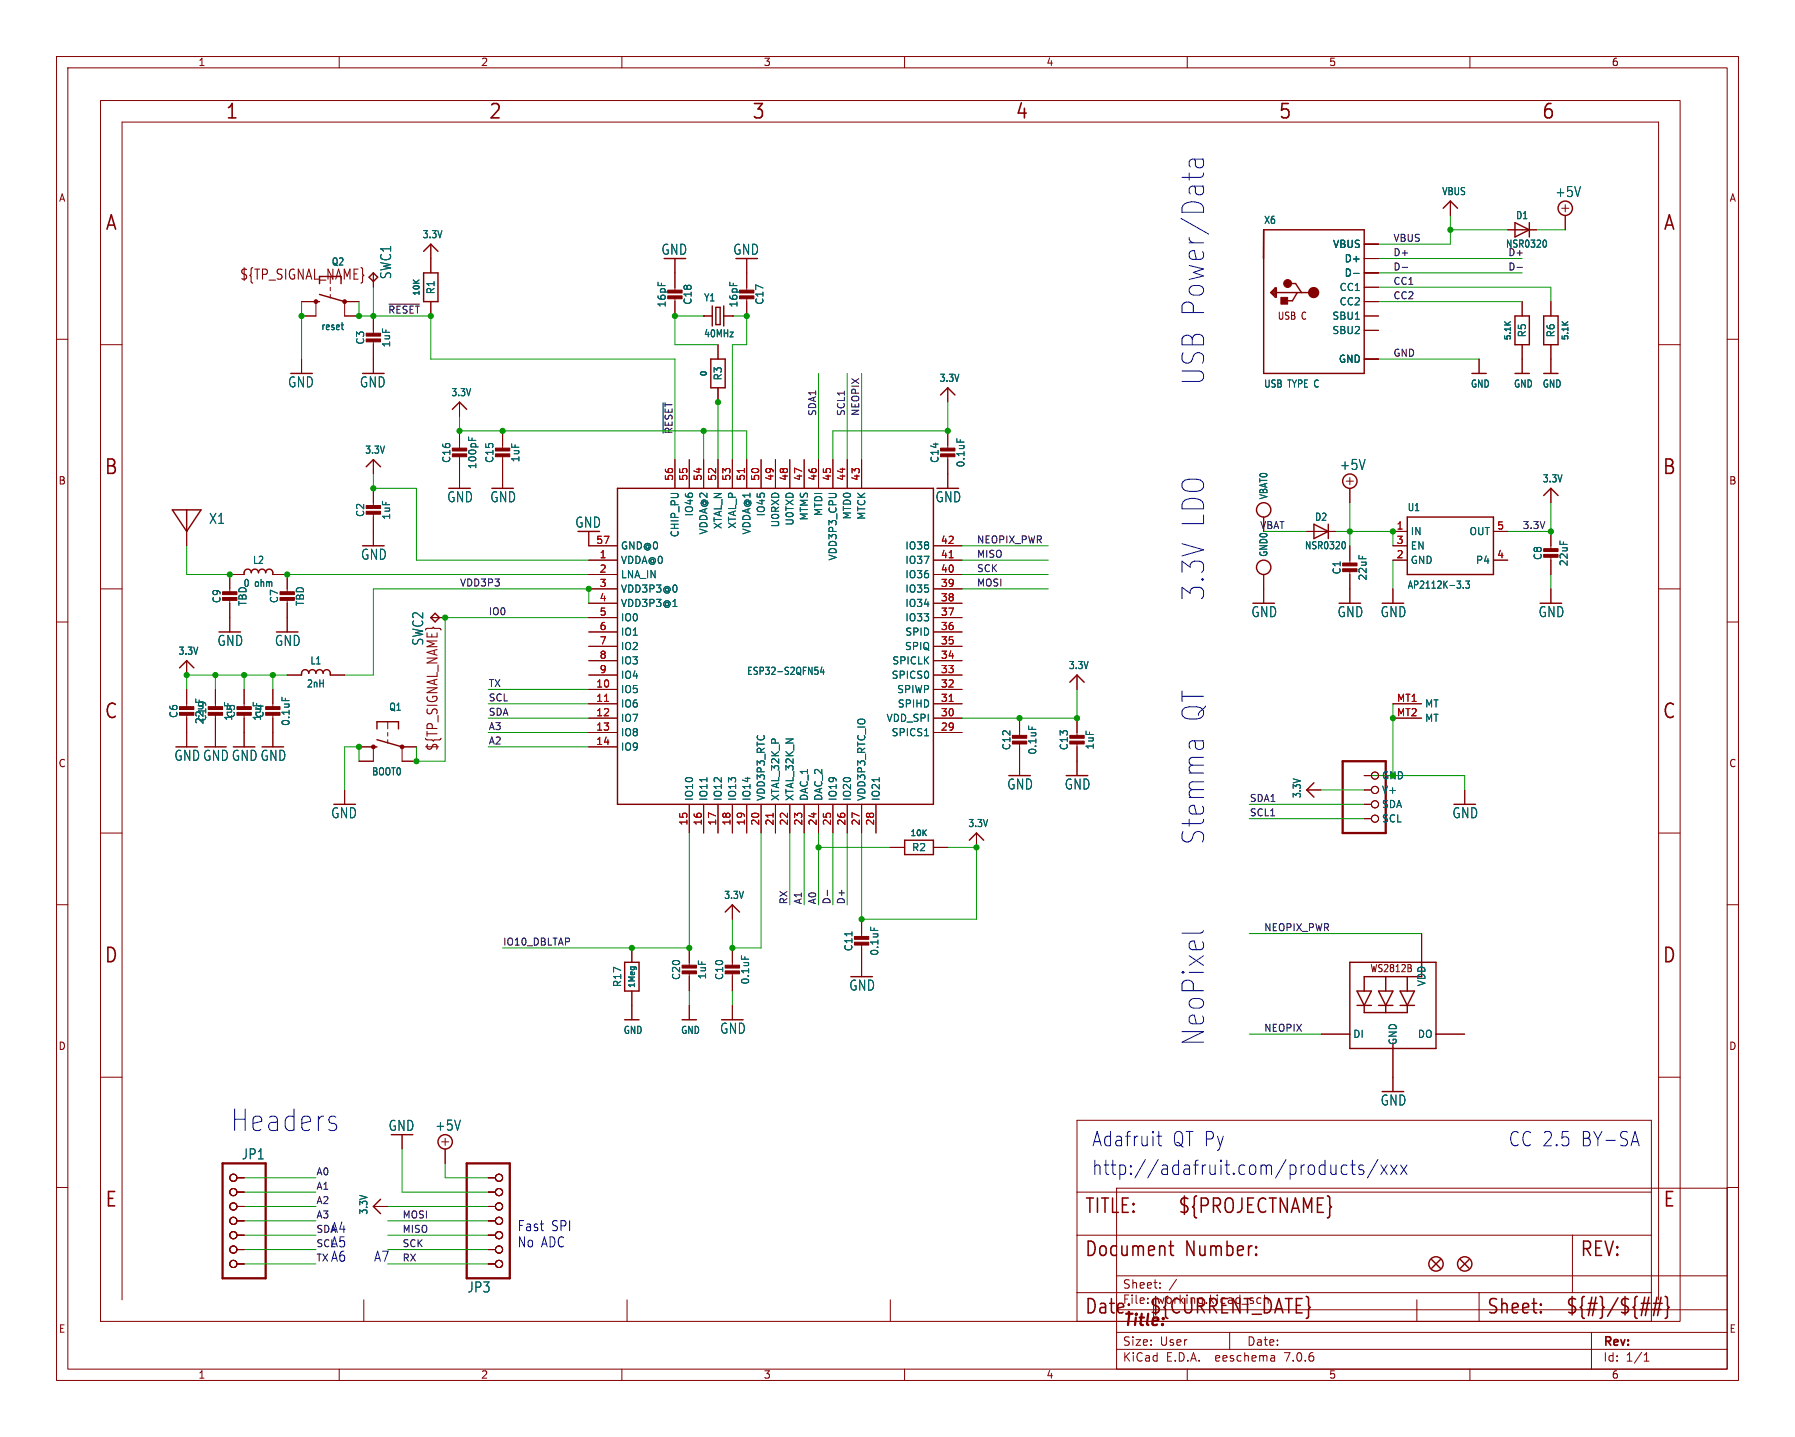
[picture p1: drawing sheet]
<svg xmlns="http://www.w3.org/2000/svg" width="317mm" height="254mm" viewBox="0 0 317 254" stroke-linecap="round" stroke-linejoin="round" font-family="sans-serif">
<defs><g id="words">
<g font-size="5.3" fill="#0000c2">
<text x="213.4" y="68.3" transform="rotate(-90 213.4 68.3)">USB Power/Data</text>
<text x="213.4" y="106.4" transform="rotate(-90 213.4 106.4)">3.3V LDO</text>
<text x="213.4" y="128.1" transform="rotate(-90 213.4 128.1)">QT</text>
<text x="213.4" y="149.6" transform="rotate(-90 213.4 149.6)">Stemma</text>
<text x="213.4" y="185.2" transform="rotate(-90 213.4 185.2)">NeoPixel</text>
<text x="40.6" y="200.4">Headers</text>
</g>
<g font-size="3.5" fill="#840000">
<text x="39.8" y="21.4">1</text>
<text x="86.3" y="21.4">2</text>
<text x="132.9" y="21.4">3</text>
<text x="179.5" y="21.4">4</text>
<text x="226" y="21.4">5</text>
<text x="272.6" y="21.4">6</text>
<text x="18.5" y="41.1">A</text>
<text x="294.1" y="41.1">A</text>
<text x="18.3" y="84.2">B</text>
<text x="293.9" y="84.2">B</text>
<text x="18.3" y="127.4">C</text>
<text x="293.9" y="127.4">C</text>
<text x="18.3" y="170.6">D</text>
<text x="293.9" y="170.6">D</text>
<text x="18.5" y="213.8">E</text>
<text x="191.8" y="214.9">TITLE:</text>
<text x="208.3" y="214.9">${PROJECTNAME}</text>
<text x="294" y="213.8">E</text>
<text x="191.8" y="222.5">Document</text>
<text x="209.6" y="222.5">Number:</text>
<text x="279.4" y="222.5">REV:</text>
<text x="191.8" y="232.7">Date:</text>
<text x="203.2" y="232.7">${CURRENT_DATE}</text>
<text x="262.9" y="232.7">Sheet:</text>
<text x="276.9" y="232.7">${#}/${##}</text>
</g>
<g font-size="3.5" fill="#0000c2">
<text x="193" y="203">Adafruit</text>
<text x="207.3" y="203">QT Py</text>
<text x="266.7" y="203">CC 2.5</text>
<text x="279.5" y="203">BY-SA</text>
<text x="193" y="208">http://adafruit.com/products/xxx</text>
</g>
<text font-size="2.8" fill="#840000" x="198.5" y="235">Title:</text>
<g font-size="2.5" fill="#006464">
<text x="275" y="35.1">+5V</text>
<text x="116.9" y="45.3">GND</text>
<text x="129.6" y="45.3">GND</text>
<text x="69.4" y="49.5" transform="rotate(-90 69.4 49.5)">SWC1</text>
<text x="50.9" y="68.7">GND</text>
<text x="63.6" y="68.7">GND</text>
<text x="236.9" y="83.3">+5V</text>
<text x="79" y="89">GND</text>
<text x="86.6" y="89">GND</text>
<text x="165.4" y="89">GND</text>
<text x="36.9" y="92.9">X1</text>
<text x="101.7" y="93.5">GND</text>
<text x="63.8" y="99.2">GND</text>
<text x="221.2" y="109.4">GND</text>
<text x="236.5" y="109.4">GND</text>
<text x="244.1" y="109.4">GND</text>
<text x="272" y="109.4">GND</text>
<text x="38.4" y="114.4">GND</text>
<text x="48.5" y="114.4">GND</text>
<text x="75.1" y="114.3" transform="rotate(-90 75.1 114.3)">SWC2</text>
<text x="30.7" y="134.8">GNDGNDGNDGND</text>
<text x="178.1" y="139.8">GND</text>
<text x="188.2" y="139.8">GND</text>
<text x="58.5" y="144.9">GND</text>
<text x="256.8" y="144.9">GND</text>
<text x="150.1" y="175.4">GND</text>
<text x="127.3" y="183">GND</text>
<text x="244.1" y="195.7">GND</text>
<text x="68.6" y="200.2">GND</text>
<text x="76.9" y="200.2">+5V</text>
<text x="42.7" y="205.2">JP1</text>
<text x="82.6" y="228.8">JP3</text>
</g>
<g font-size="2.5" fill="#840000">
<text x="42.3" y="49.7">${TP_SIGNAL_NAME}</text>
<text x="77.7" y="132.9" transform="rotate(-90 77.7 132.9)">${TP_SIGNAL_NAME}</text>
</g>
<g font-size="2.5" fill="#0000c2">
<text x="58.4" y="220.7">A5</text>
<text x="58.4" y="218.2">A4</text>
<text x="91.4" y="217.9">Fast</text>
<text x="91.4" y="220.7">No ADC</text>
<text x="97.5" y="217.9">SPI</text>
<text x="58.4" y="223.3">A6</text>
<text x="66" y="223.3">A7</text>
</g>
<g font-size="2.1" fill="#840000">
<text x="198.5" y="230.8">File:</text>
<text x="198.5" y="228.1">Sheet:</text>
<text x="204.6" y="230.8">working.kicad_sch</text>
<text x="198.5" y="238.2">Size:</text>
<text x="205.2" y="238.2">User</text>
<text x="220.5" y="238.2">Date:</text>
<text x="283.5" y="238.4">Rev:</text>
<text x="198.5" y="241">KiCad</text>
<text x="206.2" y="241">E.D.A.</text>
<text x="215.1" y="241">eeschema</text>
<text x="227.5" y="241">7.0.6</text>
<text x="283.5" y="241">Id:</text>
<text x="287.6" y="241">1/1</text>
</g>
<g font-size="1.8" fill="#840000">
<text x="35" y="11.9">1</text>
<text x="85" y="11.9">2</text>
<text x="135" y="11.9">3</text>
<text x="185" y="11.9">4</text>
<text x="235" y="11.9">5</text>
<text x="285" y="11.9">6</text>
<text x="10.3" y="35.9">A</text>
<text x="305.8" y="35.9">A</text>
<text x="225.9" y="56.7">USB C</text>
<text x="10.3" y="85.9">B</text>
<text x="305.8" y="85.9">B</text>
<text x="10.3" y="135.9">C</text>
<text x="305.8" y="135.9">C</text>
<text x="242.3" y="172.1">WS2812B</text>
<text x="10.3" y="185.9">D</text>
<text x="305.8" y="185.9">D</text>
<text x="10.3" y="235.9">E</text>
<text x="305.8" y="235.9">E</text>
<text x="35" y="244">1</text>
<text x="85" y="244">2</text>
<text x="135" y="244">3</text>
<text x="185" y="244">4</text>
<text x="235" y="244">5</text>
<text x="285" y="244">6</text>
</g>
<g font-size="1.8" fill="#006464">
<text x="255" y="34.7">VBUS</text>
<text x="223.5" y="39.8">X6</text>
<text x="268.1" y="39">D1</text>
<text x="58.6" y="47.2">Q2</text>
<text x="74.6" y="42.3">3.3V</text>
<text x="235.7" y="44">VBUS</text>
<text x="237.7" y="46.6">D+</text>
<text x="266.7" y="44">NSR0320</text>
<text x="77.1" y="52.1" transform="rotate(-90 77.1 52.1)">R1</text>
<text x="122.5" y="54" transform="rotate(-90 122.5 54)">C18</text>
<text x="124.4" y="53.5">Y1</text>
<text x="135.2" y="54" transform="rotate(-90 135.2 54)">C17</text>
<text x="236.8" y="51.7">CC1</text>
<text x="237.7" y="49.1">D-</text>
<text x="56.7" y="58.6">reset</text>
<text x="117.9" y="54.5" transform="rotate(-90 117.9 54.5)">16pF</text>
<text x="124.4" y="59.9">40MHz</text>
<text x="130.6" y="54.5" transform="rotate(-90 130.6 54.5)">16pF</text>
<text x="235.6" y="56.7">SBU1</text>
<text x="235.6" y="59.3">SBU2</text>
<text x="236.8" y="54.2">CC2</text>
<text x="270.1" y="59.8" transform="rotate(-90 270.1 59.8)">R5</text>
<text x="275.2" y="59.8" transform="rotate(-90 275.2 59.8)">R6</text>
<text x="64.6" y="61.1" transform="rotate(-90 64.6 61.1)">C3</text>
<text x="69.2" y="61.5" transform="rotate(-90 69.2 61.5)">1uF</text>
<text x="236.7" y="64.4">GND</text>
<text x="79.7" y="70.3">3.3V</text>
<text x="127.9" y="67.4" transform="rotate(-90 127.9 67.4)">R3</text>
<text x="166.1" y="67.7">3.3V</text>
<text x="223.5" y="68.7">USB TYPE C</text>
<text x="260.1" y="68.7">GND</text>
<text x="267.7" y="68.7">GND</text>
<text x="272.8" y="68.7">GND</text>
<text x="64.5" y="80.4">3.3V</text>
<text x="79.9" y="82" transform="rotate(-90 79.9 82)">C16</text>
<text x="84.4" y="83.1" transform="rotate(-90 84.4 83.1)">100pF</text>
<text x="87.5" y="82" transform="rotate(-90 87.5 82)">C15</text>
<text x="92.1" y="81.9" transform="rotate(-90 92.1 81.9)">1uF</text>
<text x="166.2" y="82" transform="rotate(-90 166.2 82)">C14</text>
<text x="170.8" y="82.8" transform="rotate(-90 170.8 82.8)">0.1uF</text>
<text x="224.4" y="88.4" transform="rotate(-90 224.4 88.4)">VBAT0</text>
<text x="272.8" y="85.5">3.3V</text>
<text x="64.6" y="91.5" transform="rotate(-90 64.6 91.5)">C2</text>
<text x="69.2" y="92" transform="rotate(-90 69.2 92)">1uF</text>
<text x="120.2" y="95.1" transform="rotate(-90 120.2 95.1)">CHIP_PU</text>
<text x="122.8" y="91.4" transform="rotate(-90 122.8 91.4)">IO46</text>
<text x="125.3" y="94.6" transform="rotate(-90 125.3 94.6)">VDDA@2</text>
<text x="127.9" y="93.7" transform="rotate(-90 127.9 93.7)">XTAL_N</text>
<text x="130.4" y="93.6" transform="rotate(-90 130.4 93.6)">XTAL_P</text>
<text x="132.9" y="94.6" transform="rotate(-90 132.9 94.6)">VDDA@1</text>
<text x="135.5" y="91.4" transform="rotate(-90 135.5 91.4)">IO45</text>
<text x="138" y="93.4" transform="rotate(-90 138 93.4)">U0RXD</text>
<text x="140.6" y="93.1" transform="rotate(-90 140.6 93.1)">U0TXD</text>
<text x="143.1" y="92.2" transform="rotate(-90 143.1 92.2)">MTMS</text>
<text x="145.6" y="91.4" transform="rotate(-90 145.6 91.4)">MTDI</text>
<text x="150.7" y="92" transform="rotate(-90 150.7 92)">MTD0</text>
<text x="153.3" y="92" transform="rotate(-90 153.3 92)">MTCK</text>
<text x="232.5" y="92.3">D2</text>
<text x="248.9" y="90.6">U1</text>
<text x="249.4" y="94.8">IN</text>
<text x="259.8" y="94.8">OUT</text>
<text x="44.6" y="99.9">L2</text>
<text x="109.7" y="99.9">VDDA@0</text>
<text x="109.7" y="97.4">GND@0</text>
<text x="148.2" y="99.2" transform="rotate(-90 148.2 99.2)">VDD3P3_CPU</text>
<text x="160" y="99.9">IO37</text>
<text x="160" y="97.4">IO38</text>
<text x="224.4" y="98.6" transform="rotate(-90 224.4 98.6)">GND0</text>
<text x="231.2" y="97.3">NSR0320</text>
<text x="237.3" y="101.7" transform="rotate(-90 237.3 101.7)">C1</text>
<text x="249.4" y="99.9">GND</text>
<text x="249.4" y="97.4">EN</text>
<text x="261" y="99.9">P4</text>
<text x="272.9" y="99.2" transform="rotate(-90 272.9 99.2)">C8</text>
<text x="277.5" y="100.2" transform="rotate(-90 277.5 100.2)">22uF</text>
<text x="39.2" y="106.8" transform="rotate(-90 39.2 106.8)">C9</text>
<text x="43" y="104">0</text>
<text x="43.8" y="107.3" transform="rotate(-90 43.8 107.3)">TBD</text>
<text x="45.1" y="104">ohm</text>
<text x="49.4" y="106.8" transform="rotate(-90 49.4 106.8)">C7</text>
<text x="54" y="107.3" transform="rotate(-90 54 107.3)">TBD</text>
<text x="109.7" y="102.5">LNA_IN</text>
<text x="109.7" y="105">VDD3P3@0</text>
<text x="109.7" y="107.5">VDD3P3@1</text>
<text x="160" y="107.5">IO34</text>
<text x="160" y="105">IO35</text>
<text x="160" y="102.5">IO36</text>
<text x="241.9" y="102.8" transform="rotate(-90 241.9 102.8)">22uF</text>
<text x="248.9" y="104.3">AP2112K-3.3</text>
<text x="109.7" y="110.1">IO0</text>
<text x="109.7" y="112.6">IO1</text>
<text x="160" y="112.6">SPID</text>
<text x="160" y="110.1">IO33</text>
<text x="31.5" y="116">3.3V</text>
<text x="54.8" y="117.7">L1</text>
<text x="109.7" y="115.2">IO2</text>
<text x="109.7" y="117.7">IO3</text>
<text x="132.1" y="119.5">ESP32-S2QFN54</text>
<text x="157.7" y="117.7">SPICLK</text>
<text x="160" y="115.2">SPIQ</text>
<text x="188.9" y="118.5">3.3V</text>
<text x="54.2" y="121.8">2nH</text>
<text x="68.7" y="125.9">Q1</text>
<text x="109.7" y="122.8">IO5</text>
<text x="109.7" y="125.3">IO6</text>
<text x="109.7" y="120.2">IO4</text>
<text x="157.6" y="120.2">SPICS0</text>
<text x="158.6" y="122.8">SPIWP</text>
<text x="158.7" y="125.3">SPIHD</text>
<text x="252" y="125.3">MT</text>
<text x="31.6" y="127.1" transform="rotate(-90 31.6 127.1)">C6</text>
<text x="36.2" y="128.2" transform="rotate(-90 36.2 128.2)">22uF</text>
<text x="36.7" y="127.7" transform="rotate(-90 36.7 127.7)">C19</text>
<text x="41.3" y="127.6" transform="rotate(-90 41.3 127.6)">1uF</text>
<text x="41.8" y="127.1" transform="rotate(-90 41.8 127.1)">C5</text>
<text x="46.3" y="127.6" transform="rotate(-90 46.3 127.6)">1uF</text>
<text x="46.8" y="127.1" transform="rotate(-90 46.8 127.1)">C4</text>
<text x="51.4" y="128.5" transform="rotate(-90 51.4 128.5)">0.1uF</text>
<text x="109.7" y="127.9">IO7</text>
<text x="109.7" y="130.4">IO8</text>
<text x="156.7" y="127.9">VDD_SPI</text>
<text x="157.6" y="130.4">SPICS1</text>
<text x="252" y="127.9">MT</text>
<text x="65.7" y="137.3">BOOT0</text>
<text x="109.7" y="132.9">IO9</text>
<text x="178.9" y="132.8" transform="rotate(-90 178.9 132.8)">C12</text>
<text x="183.5" y="133.6" transform="rotate(-90 183.5 133.6)">0.1uF</text>
<text x="189.1" y="132.8" transform="rotate(-90 189.1 132.8)">C13</text>
<text x="193.7" y="132.7" transform="rotate(-90 193.7 132.7)">1uF</text>
<text x="122.8" y="141.7" transform="rotate(-90 122.8 141.7)">IO10</text>
<text x="125.3" y="141.7" transform="rotate(-90 125.3 141.7)">IO11</text>
<text x="127.9" y="141.7" transform="rotate(-90 127.9 141.7)">IO12</text>
<text x="130.4" y="141.7" transform="rotate(-90 130.4 141.7)">IO13</text>
<text x="132.9" y="141.7" transform="rotate(-90 132.9 141.7)">IO14</text>
<text x="135.5" y="141.7" transform="rotate(-90 135.5 141.7)">VDD3P3_RTC</text>
<text x="138" y="141.7" transform="rotate(-90 138 141.7)">XTAL_32K_P</text>
<text x="140.6" y="141.7" transform="rotate(-90 140.6 141.7)">XTAL_32K_N</text>
<text x="143.1" y="141.7" transform="rotate(-90 143.1 141.7)">DAC_1</text>
<text x="145.6" y="141.7" transform="rotate(-90 145.6 141.7)">DAC_2</text>
<text x="148.2" y="141.7" transform="rotate(-90 148.2 141.7)">IO19</text>
<text x="150.7" y="141.7" transform="rotate(-90 150.7 141.7)">IO20</text>
<text x="153.3" y="141.7" transform="rotate(-90 153.3 141.7)">VDD3P3_RTC_IO</text>
<text x="155.8" y="141.7" transform="rotate(-90 155.8 141.7)">IO21</text>
<text x="230.3" y="141.3" transform="rotate(-90 230.3 141.3)">3.3V</text>
<text x="244.3" y="140.6">V+</text>
<text x="244.3" y="143.1">SDA</text>
<text x="171.2" y="146.5">3.3V</text>
<text x="244.3" y="145.6">SCL</text>
<text x="161.2" y="150.7">R2</text>
<text x="128" y="159.2">3.3V</text>
<text x="120.5" y="173.4" transform="rotate(-90 120.5 173.4)">C20</text>
<text x="125.1" y="173.3" transform="rotate(-90 125.1 173.3)">1uF</text>
<text x="128.1" y="173.4" transform="rotate(-90 128.1 173.4)">C10</text>
<text x="151" y="168.3" transform="rotate(-90 151 168.3)">C11</text>
<text x="155.6" y="169.1" transform="rotate(-90 155.6 169.1)">0.1uF</text>
<text x="110.1" y="174.7" transform="rotate(-90 110.1 174.7)">R17</text>
<text x="132.7" y="174.2" transform="rotate(-90 132.7 174.2)">0.1uF</text>
<text x="252.3" y="174.5" transform="rotate(-90 252.3 174.5)">VDD</text>
<text x="110.2" y="183">GND</text>
<text x="120.4" y="183">GND</text>
<text x="239.3" y="183.7">DI</text>
<text x="247.2" y="184.9" transform="rotate(-90 247.2 184.9)">GND</text>
<text x="250.7" y="183.7">DO</text>
<text x="65.2" y="214.9" transform="rotate(-90 65.2 214.9)">3.3V</text>
</g>
<g font-size="1.8" fill="#a90000">
<text x="119.1" y="85.1" transform="rotate(-90 119.1 85.1)">56</text>
<text x="121.7" y="85.1" transform="rotate(-90 121.7 85.1)">55</text>
<text x="124.2" y="85.1" transform="rotate(-90 124.2 85.1)">54</text>
<text x="126.7" y="85.1" transform="rotate(-90 126.7 85.1)">52</text>
<text x="129.3" y="85.1" transform="rotate(-90 129.3 85.1)">53</text>
<text x="131.8" y="85.1" transform="rotate(-90 131.8 85.1)">51</text>
<text x="134.4" y="85.1" transform="rotate(-90 134.4 85.1)">50</text>
<text x="136.9" y="85.1" transform="rotate(-90 136.9 85.1)">49</text>
<text x="139.4" y="85.1" transform="rotate(-90 139.4 85.1)">48</text>
<text x="142" y="85.1" transform="rotate(-90 142 85.1)">47</text>
<text x="144.5" y="85.1" transform="rotate(-90 144.5 85.1)">46</text>
<text x="147.1" y="85.1" transform="rotate(-90 147.1 85.1)">45</text>
<text x="149.6" y="85.1" transform="rotate(-90 149.6 85.1)">44</text>
<text x="152.1" y="85.1" transform="rotate(-90 152.1 85.1)">43</text>
<text x="246.9" y="93.7">1</text>
<text x="264.7" y="93.7">5</text>
<text x="105.4" y="96.3">57</text>
<text x="106" y="98.8">1</text>
<text x="106" y="101.3">2</text>
<text x="166.3" y="101.3">40</text>
<text x="166.3" y="98.8">41</text>
<text x="166.3" y="96.3">42</text>
<text x="246.9" y="98.8">2</text>
<text x="246.9" y="96.3">3</text>
<text x="264.7" y="98.8">4</text>
<text x="106" y="103.9">3</text>
<text x="106" y="106.4">4</text>
<text x="166.3" y="106.4">38</text>
<text x="166.3" y="103.9">39</text>
<text x="106" y="109">5</text>
<text x="106" y="111.5">6</text>
<text x="166.3" y="111.5">36</text>
<text x="166.3" y="109">37</text>
<text x="106" y="114">7</text>
<text x="106" y="116.6">8</text>
<text x="106" y="119.1">9</text>
<text x="166.3" y="119.1">33</text>
<text x="166.3" y="116.6">34</text>
<text x="166.3" y="114">35</text>
<text x="105.4" y="121.7">10</text>
<text x="105.4" y="124.2">11</text>
<text x="166.3" y="124.2">31</text>
<text x="166.3" y="121.7">32</text>
<text x="247" y="124.2">MT1</text>
<text x="105.4" y="126.7">12</text>
<text x="105.4" y="129.3">13</text>
<text x="105.4" y="131.8">14</text>
<text x="166.3" y="129.3">29</text>
<text x="166.3" y="126.7">30</text>
<text x="247" y="126.7">MT2</text>
<text x="121.7" y="146.1" transform="rotate(-90 121.7 146.1)">15</text>
<text x="124.2" y="146.1" transform="rotate(-90 124.2 146.1)">16</text>
<text x="126.7" y="146.1" transform="rotate(-90 126.7 146.1)">17</text>
<text x="129.3" y="146.1" transform="rotate(-90 129.3 146.1)">18</text>
<text x="131.8" y="146.1" transform="rotate(-90 131.8 146.1)">19</text>
<text x="134.4" y="146.1" transform="rotate(-90 134.4 146.1)">20</text>
<text x="136.9" y="146.1" transform="rotate(-90 136.9 146.1)">21</text>
<text x="139.4" y="146.1" transform="rotate(-90 139.4 146.1)">22</text>
<text x="142" y="146.1" transform="rotate(-90 142 146.1)">23</text>
<text x="144.5" y="146.1" transform="rotate(-90 144.5 146.1)">24</text>
<text x="147.1" y="146.1" transform="rotate(-90 147.1 146.1)">25</text>
<text x="149.6" y="146.1" transform="rotate(-90 149.6 146.1)">26</text>
<text x="152.1" y="146.1" transform="rotate(-90 152.1 146.1)">27</text>
<text x="154.7" y="146.1" transform="rotate(-90 154.7 146.1)">28</text>
</g>
<text font-size="1.8" fill="#009600" x="244.3" y="138">GND</text>
<g font-size="1.7" fill="#0f0f0f">
<text x="246.4" y="45.4">D+</text>
<text x="246.4" y="47.9">D-</text>
<text x="246.4" y="42.8">VBUS</text>
<text x="266.7" y="47.9">D-</text>
<text x="246.4" y="53">CC2</text>
<text x="246.4" y="50.5">CC1</text>
<text x="246.4" y="63.2">GND</text>
<text x="119" y="76.8" transform="rotate(-90 119 76.8)">~{RESET}</text>
<text x="144.4" y="73.7" transform="rotate(-90 144.4 73.7)">SDA1</text>
<text x="149.5" y="73.7" transform="rotate(-90 149.5 73.7)">SCL1</text>
<text x="152.1" y="73.7" transform="rotate(-90 152.1 73.7)">NEOPIX</text>
<text x="222.8" y="93.6">VBAT</text>
<text x="269.2" y="93.6">3.3V</text>
<text x="172.7" y="98.7">MISO</text>
<text x="172.7" y="101.3">SCK</text>
<text x="172.7" y="96.2">NEOPIX_PWR</text>
<text x="81.3" y="103.8">VDD3P3</text>
<text x="172.7" y="103.8">MOSI</text>
<text x="86.4" y="108.9">IO0</text>
<text x="86.4" y="124.1">SCL</text>
<text x="86.4" y="121.6">TX</text>
<text x="86.4" y="126.7">SDA</text>
<text x="86.4" y="129.2">A3</text>
<text x="86.4" y="131.7">A2</text>
<text x="221" y="141.9">SDA1</text>
<text x="221" y="144.4">SCL1</text>
<text x="139.4" y="160" transform="rotate(-90 139.4 160)">RX</text>
<text x="141.9" y="160" transform="rotate(-90 141.9 160)">A1</text>
<text x="144.4" y="160" transform="rotate(-90 144.4 160)">A0</text>
<text x="147" y="160" transform="rotate(-90 147 160)">D-</text>
<text x="149.5" y="160" transform="rotate(-90 149.5 160)">D+</text>
<text x="88.9" y="167.3">IO10_DBLTAP</text>
<text x="223.5" y="164.8">NEOPIX_PWR</text>
<text x="223.5" y="182.5">NEOPIX</text>
<text x="55.9" y="207.9">A0</text>
<text x="55.9" y="215.6">A3</text>
<text x="55.9" y="210.5">A1</text>
<text x="55.9" y="213">A2</text>
<text x="71.1" y="215.6">MOSI</text>
<text x="55.9" y="218.1">SDA</text>
<text x="71.1" y="220.6">SCK</text>
<text x="71.1" y="218.1">MISO</text>
<text x="55.9" y="223.2">TX</text>
<text x="71.1" y="223.2">RX</text>
</g>
<text font-size="1.7" fill="#006464" x="266.7" y="45.4">D+</text>
<text font-size="1.7" fill="#009600" x="68.6" y="55.5">~{RESET}</text>
<text font-size="1.7" fill="#0000c2" x="55.9" y="220.6">SCL</text>
<g font-size="1.4" fill="#006464">
<text x="74.5" y="52.5" transform="rotate(-90 74.5 52.5)">10K</text>
<text x="267.5" y="60.3" transform="rotate(-90 267.5 60.3)">5.1K</text>
<text x="277.7" y="60.3" transform="rotate(-90 277.7 60.3)">5.1K</text>
<text x="125.3" y="66.7" transform="rotate(-90 125.3 66.7)">0</text>
<text x="160.9" y="148.1">10K</text>
<text x="112.6" y="174.9" transform="rotate(-90 112.6 174.9)">1Meg</text>
</g>
</g></defs>
<g fill="none" stroke="#840000" stroke-width=".18">
<path d="M10 10h297.5v234.1h-297.5zM12 12h293.5v230.1h-293.5zM17.8 17.8h279.4v215.9h-279.4zM60 10v2M110 10v2M160 10v2M210 10v2M260 10v2M256.5 35.6v2.5M276.2 36.8h1.3M276.9 36.2v1.3M276.9 38.1v2.5"/>
<path d="M10 60h2M53.3 53.3h2.6v2.6h-2.6M58.4 50.8v.6M58.4 52.1v.6M63.5 53.3h-2.5v2.6h2.5M66 48.3v2.5M66 55.9v3.3M76.2 43.2v5.1M76.2 53.3v2.6M119.4 45.7v5.9M119.4 52.6v3.3M124.5 55.9h.1"/>
<path d="M129.5 55.9h.1M132.1 45.7v5.9M132.1 52.6v3.3M241.3 43.2h2.5M241.3 50.8h2.5M241.3 45.7h2.5M241.3 48.3h2.5M241.3 55.9h2.5M241.3 53.3h2.5M241.3 58.4h2.5M266.7 40.6h5.1M269.2 53.3v2.6"/>
<path d="M274.3 53.3v2.6M305.5 60h2M17.8 61h3.8M53.3 63.5v2.5M66 60.2v5.8M81.3 71.1v2.6M81.3 76.2v3.3M88.9 76.2v3.3M127 61v2.5M127 68.6v2.5M167.6 68.6v2.5M167.6 76.2v3.3"/>
<path d="M241.3 63.5h2.5M261.6 63.5v2.5M269.2 61v5M274.3 61v5M293.4 61h3.8M33 94v2.5M66 81.3v2.5M66 86.4v3.3M66 90.7v5.8M81.3 80.5v5.9M88.9 80.5v5.9M104.1 99.1h5.1"/>
<path d="M104.1 94v2.5h5.1M119.4 81.3v5.1M121.9 81.3v5.1M124.5 81.3v5.1M127 81.3v5.1M129.5 81.3v5.1M132.1 81.3v5.1M134.6 81.3v5.1M137.2 81.3v5.1M139.7 81.3v5.1M142.2 81.3v5.1M144.8 81.3v5.1"/>
<path d="M147.3 81.3v5.1M149.9 81.3v5.1M152.4 81.3v5.1M165.1 99.1h5.1M165.1 96.5h5.1M167.6 80.5v5.9M223.5 91.4v2.6M231.1 94h5.1M238.1 85.1h1.3M238.8 84.5v1.2M238.8 86.4v2.5M238.8 96.5v3.3"/>
<path d="M246.4 94h2.5M246.4 99.1h2.5M246.4 96.5h2.5M264.2 94h2.5M264.2 99.1h2.5M274.3 86.4v2.5M274.3 94v3.3M274.3 98.3v3.3M10 110h2M17.8 104.1h3.8M33 116.8v2.6M40.6 105.9v5.9"/>
<path d="M43.2 101.6h-2.6v3.3M48.3 101.6h2.5v3.3M50.8 119.4h2.5M50.8 105.9v5.9M58.4 119.4h2.6M76.2 109.2h2.5M104.1 119.4h5.1M104.1 109.2h5.1M104.1 104.1h5.1M104.1 101.6h5.1M104.1 116.8h5.1M104.1 114.3h5.1"/>
<path d="M104.1 111.8h5.1M104.1 106.7h5.1M165.1 119.4h5.1M165.1 109.2h5.1M165.1 104.1h5.1M165.1 101.6h5.1M165.1 116.8h5.1M165.1 114.3h5.1M165.1 111.8h5.1M165.1 106.7h5.1M190.5 119.4v2.5M223.5 101.6v5.1"/>
<path d="M238.8 100.8v5.9M246.4 104.1v2.6M274.3 104.1v2.6M293.4 104.1h3.8M305.5 110h2M33 121.9v3.3M33 126.2v5.9M38.1 121.9v3.3M38.1 126.2v5.9M43.2 121.9v3.3M43.2 126.2v5.9M48.3 121.9v3.3"/>
<path d="M48.3 126.2v5.9M61 139.7v2.5M63.5 132.1h2.5v2.5h-2.5M68.6 127.6v1.3M68.6 129.5v.7M68.6 130.8v.6M73.7 132.1h-2.6v2.5h2.6M104.1 132.1h5.1M104.1 127h5.1M104.1 121.9h5.1M104.1 124.5h5.1M104.1 129.5h5.1"/>
<path d="M165.1 127h5.1M165.1 121.9h5.1M165.1 124.5h5.1M165.1 129.5h5.1M180.3 127v3.3M180.3 131.3v5.9M190.5 127v3.3M190.5 131.3v5.9M231.1 139.7h2.6M241.3 139.7h1.3M241.3 137.2h1.3M246.4 127h5.1"/>
<path d="M246.4 124.5h5.1M259.1 139.7v2.5M10 160h2M17.8 147.3h3.8M121.9 142.2v5.1M124.5 142.2v5.1M127 142.2v5.1M129.5 142.2v5.1M132.1 142.2v5.1M134.6 142.2v5.1M137.2 142.2v5.1M139.7 142.2v5.1"/>
<path d="M142.2 142.2v5.1M144.8 142.2v5.1M147.3 142.2v5.1M149.9 142.2v5.1M152.4 142.2v5.1M154.9 142.2v5.1M157.5 149.9h2.5M165.1 149.9h2.5M172.7 147.3v2.6M241.3 142.2h1.3M241.3 144.8h1.3M293.4 147.3h3.8"/>
<path d="M305.5 160h2M111.8 167.6v2.6M111.8 175.3v5M121.9 167.6v3.3M121.9 172v3.3M121.9 177.8v2.5M129.5 160v2.6M129.5 167.6v3.3M129.5 172v3.3M129.5 177.8v2.5M152.4 162.6v3.3M152.4 166.9v5.8"/>
<path d="M249.6 171.3v.4M251.5 165.1v5.1M17.8 190.5h3.8M190.5 198.1h101.6v35.6h-101.6zM233.7 182.9h5.1M246.4 185.4v7.6M254 182.9h5.1M293.4 190.5h3.8M10 210h2M41.9 208.3h1.3M41.9 210.8h1.3M41.9 213.4h1.3"/>
<path d="M41.9 215.9h1.3M41.9 218.4h1.3M66 213.4h2.6M71.1 200.7v2.5M78.1 201.9h1.3M78.7 201.3v1.3M78.7 203.2v2.5M86.4 208.3h1.2M86.4 210.8h1.2M86.4 213.4h1.2M86.4 215.9h1.2M86.4 218.4h1.2"/>
<path d="M190.5 210.8h101.6M190.5 218.4h101.6M197.5 210.1h108v32h-108zM278.1 218.4v10.2M305.5 210h2M21.6 229.9v-208.3h271.8v208.3M41.9 221h1.3M41.9 223.5h1.3M64.3 229.9v3.8M86.4 221h1.2M86.4 223.5h1.2M110.9 229.9v3.8"/>
<path d="M157.5 229.9v3.8M190.5 228.6h101.6M197.5 238.6h108M197.5 235.6h108M197.5 231.6h108M197.5 225.6h108M205.2 227.7v.1M205.2 226.9v.1M208.1 226.2l-1.3 2M217.5 235.6v3M225.4 239.8l.1 .9M250.6 229.9v3.8"/>
<path d="M261.6 228.6v5.1M281.5 235.6v6.5M290.8 239.6l.4-.4v1.5M60 242.1v2M110 242.1v2M160 242.1v2M210 242.1v2M225.5 240.6l-.2 .1M225.5 240.1h-.2M260 242.1v2M290.8 240.7h.9"/>
<circle cx="243.2" cy="137.2" r=".63"/>
<circle cx="243.2" cy="139.7" r=".63"/>
<circle cx="243.2" cy="144.8" r=".63"/>
<circle cx="243.2" cy="142.2" r=".63"/>
<circle cx="41.3" cy="213.4" r=".63"/>
<circle cx="41.3" cy="215.9" r=".63"/>
<circle cx="41.3" cy="210.8" r=".63"/>
<circle cx="41.3" cy="218.4" r=".63"/>
<circle cx="41.3" cy="208.3" r=".63"/>
<circle cx="88.3" cy="213.4" r=".63"/>
<circle cx="88.3" cy="218.4" r=".63"/>
<circle cx="88.3" cy="215.9" r=".63"/>
<circle cx="88.3" cy="210.8" r=".63"/>
<circle cx="88.3" cy="208.3" r=".63"/>
<circle cx="41.3" cy="221" r=".63"/>
<circle cx="41.3" cy="223.5" r=".63"/>
<circle cx="88.3" cy="223.5" r=".63"/>
<circle cx="88.3" cy="221" r=".63"/>
</g>
<g fill="#840000" stroke="#840000" stroke-width=".18">
<path d="M189.2 131.1h2.6v.5h-2.6z"/>
<path d="M189.2 130h2.6v.6h-2.6z"/>
<path d="M179.1 131.1h2.5v.5h-2.5z"/>
<path d="M179.1 130h2.5v.6h-2.5z"/>
<path d="M47 126h2.5v.5h-2.5z"/>
<path d="M47 125h2.5v.5h-2.5z"/>
<path d="M31.7 126h2.6v.5h-2.6z"/>
<path d="M31.7 125h2.6v.5h-2.6z"/>
<path d="M166.4 80.3h2.5v.5h-2.5z"/>
<path d="M166.4 79.2h2.5v.6h-2.5z"/>
<path d="M64.8 90.4h2.5v.5h-2.5z"/>
<path d="M64.8 89.4h2.5v.5h-2.5z"/>
<path d="M120.6 171.7h2.6v.5h-2.6z"/>
<path d="M120.6 170.7h2.6v.5h-2.6z"/>
<path d="M128.3 171.7h2.5v.5h-2.5z"/>
<path d="M128.3 170.7h2.5v.5h-2.5z"/>
<path d="M64.8 59.9h2.5v.6h-2.5z"/>
<path d="M64.8 58.9h2.5v.5h-2.5z"/>
<path d="M39.4 105.7h2.5v.5h-2.5z"/>
<path d="M39.4 104.6h2.5v.6h-2.5z"/>
<path d="M226.6 52.6h1.2v1.2h-1.2z"/>
<path d="M49.5 105.7h2.6v.5h-2.6z"/>
<path d="M49.5 104.6h2.6v.6h-2.6z"/>
<path d="M80 80.3h2.5v.5h-2.5z"/>
<path d="M80 79.2h2.5v.6h-2.5z"/>
<path d="M87.6 80.3h2.6v.5h-2.6z"/>
<path d="M87.6 79.2h2.6v.6h-2.6z"/>
<path d="M41.9 126h2.5v.5h-2.5z"/>
<path d="M41.9 125h2.5v.5h-2.5z"/>
<path d="M130.8 51.3h2.5v.5h-2.5z"/>
<path d="M130.8 52.3h2.5v.5h-2.5z"/>
<path d="M118.1 51.3h2.5v.5h-2.5z"/>
<path d="M118.1 52.3h2.5v.5h-2.5z"/>
<path d="M273 98h2.6v.6h-2.6z"/>
<path d="M273 97h2.6v.5h-2.6z"/>
<path d="M151.1 166.6h2.6v.5h-2.6z"/>
<path d="M151.1 165.6h2.6v.5h-2.6z"/>
<path d="M237.5 100.6h2.5v.5h-2.5z"/>
<path d="M237.5 99.6h2.5v.5h-2.5z"/>
<path d="M36.8 126h2.6v.5h-2.6z"/>
<path d="M36.8 125h2.6v.5h-2.6z"/>
<circle cx="71.1" cy="132.1" r=".33"/>
<circle cx="66" cy="132.1" r=".33"/>
<circle cx="227.8" cy="50.1" r=".7"/>
<circle cx="61" cy="53.3" r=".33"/>
<circle cx="55.9" cy="53.3" r=".33"/>
</g>
<g fill="none" stroke="#840000" stroke-width=".25">
<path d="M255.3 36.8l1.2-1.2 1.3 1.2M268 39.4l2.5 1.2-2.5 1.3zM270.5 39.4v2.5M55.9 53.3h.6M56.5 52.1l4.5 1.2M65.3 49l.7-.7 .8 .7-.8 .8zM74.9 44.4l1.3-1.2 1.3 1.2M74.9 48.3h2.6v5h-2.6zM124.5 55.9h1.5M126 54.1v3.6M126.6 54.4h.8v3h-.8zM128 55.9h1.5"/>
<path d="M128 54.1v3.6M223.5 40.6h17.8v25.4h-17.8zM223.5 40.6v5.1M225 51.7l.4-.4v.8l-.2-.2v-.2M225.6 50.9h.2v1.6h-.2l-.8-.8zM225.6 50.9v1.4M225.8 51.7h6.6M228.2 50.1h1l1 1.6M229.5 51.7l-.9 1.5h-1.2M268 55.9h2.5v5.1h-2.5zM273 55.9h2.6v5.1h-2.6zM80 72.4l1.3-1.3 1.2 1.3"/>
<path d="M125.7 63.5h2.6v5.1h-2.6zM166.4 69.8l1.2-1.2 1.3 1.2M260.3 66h2.6M268 66h2.5M273 66h2.6M30.5 90.2h5.1l-2.6 3.8zM33 90.2v3.8M64.8 82.5l1.2-1.2 1.3 1.2M109.2 86.4h55.9v55.8h-55.9zM232.4 92.7l2.5 1.3-2.5 1.2zM234.9 92.7v2.5M248.9 91.4h15.3v10.2h-15.3z"/>
<path d="M273 87.6l1.3-1.2 1.3 1.2M31.7 118.1l1.3-1.3 1.3 1.3M43.2 101.6v-.3a.64 .64 0 0 1 .6-.6 .64 .64 0 0 1 .6 .6 .64 .64 0 0 1 .7-.6 .64 .64 0 0 1 .6 .6 .64 .64 0 0 1 .7-.6 .64 .64 0 0 1 .6 .6 .64 .64 0 0 1 .6-.6 .64 .64 0 0 1 .7 .6v.3M54.6 119.1a.64 .64 0 0 0-.6-.7 .64 .64 0 0 0-.7 .7v.3M54.6 119.1a.64 .64 0 0 1 .6-.7 .64 .64 0 0 1 .7 .7M55.9 119.1a.64 .64 0 0 1 .6-.7 .64 .64 0 0 1 .6 .7M57.1 119.1a.64 .64 0 0 1 .7-.7 .64 .64 0 0 1 .6 .7M58.4 119.1v.3M77 108.5l.7 .7-.7 .8-.8-.8zM66 132.1h.7M66.7 130.8l4.4 1.3M66.7 128.9v-1.3h3.8v1.3"/>
<path d="M189.2 120.6l1.3-1.2 1.3 1.2M232.4 138.4l-1.3 1.3 1.3 1.3M160 148.6h5.1v2.5h-5.1zM171.4 148.6l1.3-1.3 1.3 1.3M110.5 170.2h2.5v5.1h-2.5zM128.3 161.3l1.2-1.3 1.3 1.3M238.8 170.2h15.2v15.2h-15.2zM240 175.3h2.6l-1.3 2.5zM240 177.8h2.6M241.3 177.8v1.3h7.6v-1.3M243.8 175.3h2.6l-1.3 2.5zM243.8 177.8h2.6"/>
<path d="M245.1 172.7v2.6M245.1 177.8v1.3M247.6 175.3h2.6l-1.3 2.5zM247.6 177.8h2.6M248.9 172.7v2.6M251.5 170.2v2.5h-10.2v2.6M110.5 180.3h2.5M120.6 180.3h2.6M67.3 212.1l-1.3 1.3 1.3 1.2M253.2 222.8l1.6 1.5M254.8 222.8l-1.6 1.5M258.3 222.8l1.5 1.5"/>
<path d="M259.8 222.8l-1.5 1.5"/>
<circle cx="276.9" cy="36.8" r="1.27"/>
<circle cx="223.5" cy="90.2" r="1.27"/>
<circle cx="238.8" cy="85.1" r="1.27"/>
<circle cx="223.5" cy="100.3" r="1.27"/>
<circle cx="78.7" cy="201.9" r="1.27"/>
<circle cx="254" cy="223.5" r="1.27"/>
<circle cx="259.1" cy="223.5" r="1.27"/>
</g>
<g fill="none" stroke="#006464" stroke-width=".18">
<path d="M60.4 57.5h.4M60.7 58.3h.1M239.4 48.4h1M82.9 77.3v.6M83.5 77.5v.4M169.2 77.6v.6M119 107.3h.7M144.2 118h.5M144.3 118.5h.2l.2 .2-.1 .5-.3 .1M145.4 117.9l-.3 .9h.7M145.6 118.4v.9M258.8 103.9v.1"/>
<path d="M259.2 102.8h.7l-.3 .4 .3 .2v.5l-.2 .1-.5-.1M49.9 123.3v.6M125 137.5v.7M155.5 137.5v.7M163.5 130.1h.7M181.9 128.4v.6M131.1 169v.6M150.7 164.8v.7M154 163.9v.6"/>
</g>
<path d="M237.5 134.6h7.6v12.7h-7.6zM39.4 205.7h7.6v20.4h-7.6zM82.5 205.7h7.7v20.4h-7.7z" fill="none" stroke="#840000" stroke-width=".41"/>
<circle cx="232.4" cy="51.7" r=".5" fill="none" stroke="#840000" stroke-width="1"/>
<path d="M131.7 82.9v.7M167.9 98.6h.7M106.9 124h.7M167.9 124h.7M136.7 143.8v.7" fill="none" stroke="#a90000" stroke-width=".18"/>
<g fill="none" stroke="#840000" stroke-width=".27">
<path d="M207.1 219.5v2.2l.1 .2 .4 .1M206.8 220.3h.8M222.2 221.8l.1 .1-.1 .1M222.2 221.8l-.1 .1 .1 .1M222.2 220.4v.3M222.2 221.8v.2M222.2 220.4l.1 .2-.1 .1M222.2 220.4l-.1 .2 .1 .1M272.5 231.9l.1 .2-.1 .1M272.5 230.6l.1 .1-.1 .2M290.1 231.6h1.5M290.3 230.5h1.6"/>
<path d="M291.6 229.4l-.6 3.3M292.3 231.6h1.5M292.5 230.5h1.5M293.1 229.4l-.6 3.3M293.8 229.4l-.6 3.3M294.5 229.3l.3 .1 .1 .2v1.3l.3 .3-.3 .4v1.2l-.1 .2-.3 .1"/>
</g>
<path d="M68.8 53.8h5.4M248 47.3h1M268.3 47.3h1M117.3 71.2v5.4M146.3 157.4v1" fill="none" stroke="#0f0f0f" stroke-width=".18"/>
<g fill="none" stroke="#0000c2" stroke-width=".18">
<path d="M210.3 30.6v1.2M211.3 28.1l.1 .3v.8a.79 .79 0 0 0 .8 .5 .79 .79 0 0 0 .7-.5v-.8l-.2-.3M212.9 28.1h-2l-.4 .2-.2 .3v.6l.2 .3M212.9 30.6l-.2 .6M211.3 131l.1 .3M212.7 131l.2 .3M212.9 131h-2l-.4 .2M212.9 164.6l-.2 .3-.4 .1h-3.2M59.1 198.7a.66 .66 0 0 1 .5 .6 .66 .66 0 0 1-.5 .6M59.1 197.4l.3 .2M204.7 200.9h.8M205 200.1v2.2l.1 .2 .4 .1"/>
<path d="M236.3 206v1.7M236.3 207.5l-.3 .2M238.3 206.1l-.6-.1-.5 .5v.7l.3 .4 .2 .1 .6-.1M238.9 206h.8M239.2 205.2v2.1l.1 .3 .4 .1M241.2 206.1l-.6-.1a.44 .44 0 0 0-.3 .4 .44 .44 0 0 0 .3 .5h.3a.44 .44 0 0 1 .4 .4 .44 .44 0 0 1-.4 .4l-.6-.1M243.7 205.1l-1.8 3.2M244.2 206l1.2 1.7M245.4 206l-1.2 1.7M246 206l1.1 1.7M247.1 206l-1.1 1.7M247.7 206l1.2 1.7"/>
<path d="M248.9 206l-1.2 1.7M288.7 201.9h1M289.2 200.1l.7 2.5"/>
</g>
<g fill="none" stroke="#009600" stroke-width=".18">
<path d="M256.5 38.1v5.1h-12.7M53.3 53.3v10.2M63.5 53.3v2.6h12.7v7.6h43.2v17.8M66 50.8v5.1M124.5 55.9h-5.1v5.1h7.6M129.5 55.9h2.6v5.1h-2.6v20.3M243.8 50.8h30.5v2.5M243.8 45.7h25.4M243.8 48.3h25.4M243.8 53.3h25.4M256.5 40.6h10.2M271.8 40.6h5.1"/>
<path d="M81.3 73.7v2.5h50.8v5.1M124.5 76.2v5.1M127 68.6v12.7M144.8 66v15.3M149.9 66v15.3M152.4 66v15.3M167.6 71.1v5.1h-20.3v5.1M243.8 63.5h17.8M33 96.5v5.1h7.6M66 83.8v2.6h7.7v12.7h30.4M170.2 99.1h15.2M170.2 96.5h15.2"/>
<path d="M223.5 94h7.6M236.2 94h10.2v2.5M238.8 88.9v7.6M246.4 99.1v5M274.3 88.9v5.1h-7.6M38.1 119.4v2.5M43.2 119.4v2.5M48.3 119.4v2.5M50.8 101.6h53.3M50.8 119.4h-17.8v2.5M104.1 106.7v-2.6h-38.1v15.3h-5M104.1 109.2h-25.4v25.4h-5v-2.5"/>
<path d="M170.2 101.6h15.2M170.2 104.1h15.2M274.3 101.6v2.5M63.5 134.6v-2.5h-2.5v7.6M86.4 121.9h17.7M86.4 132.1h17.7M86.4 129.5h17.7M86.4 127h17.7M86.4 124.5h17.7M190.5 121.9v5.1h-20.3M233.7 139.7h7.6M241.3 137.2h17.8v2.5"/>
<path d="M246.4 124.5v12.7M121.9 147.3v20.3h-33M134.6 147.3v20.3h-5.1v-5M139.7 147.3v12.7M142.2 147.3v12.7M144.8 147.3v12.7M144.8 149.9h12.7M147.3 147.3v12.7M149.9 147.3v12.7M152.4 147.3v15.3h20.3v-12.7h-5.1M221 144.8h20.3M221 142.2h20.3"/>
<path d="M121.9 175.3v2.5M129.5 175.3v2.5M221 165.1h30.5M221 182.9h12.7M43.2 215.9h12.7M43.2 213.4h12.7M43.2 208.3h12.7M43.2 210.8h12.7M43.2 218.4h12.7M68.6 215.9h17.8M68.6 213.4h17.8M68.6 218.4h17.8"/>
<path d="M71.1 203.2v7.6h15.3M78.7 205.7v2.6h7.7M43.2 223.5h12.7M43.2 221h12.7M68.6 223.5h17.8M68.6 221h17.8"/>
</g>
<g fill="#009600" stroke="#009600" stroke-width=".18">
<circle cx="63.5" cy="132.1" r=".46"/>
<circle cx="78.7" cy="109.2" r=".46"/>
<circle cx="73.7" cy="134.6" r=".46"/>
<circle cx="104.1" cy="104.1" r=".46"/>
<circle cx="81.3" cy="76.2" r=".46"/>
<circle cx="53.3" cy="55.9" r=".46"/>
<circle cx="66" cy="55.9" r=".46"/>
<circle cx="63.5" cy="55.9" r=".46"/>
<circle cx="66" cy="86.4" r=".46"/>
<circle cx="88.9" cy="76.2" r=".46"/>
<circle cx="124.5" cy="76.2" r=".46"/>
<circle cx="119.4" cy="55.9" r=".46"/>
<circle cx="132.1" cy="55.9" r=".46"/>
<circle cx="111.8" cy="167.6" r=".46"/>
<circle cx="33" cy="119.4" r=".46"/>
<circle cx="38.1" cy="119.4" r=".46"/>
<circle cx="40.6" cy="101.6" r=".46"/>
<circle cx="50.8" cy="101.6" r=".46"/>
<circle cx="48.3" cy="119.4" r=".46"/>
<circle cx="43.2" cy="119.4" r=".46"/>
<circle cx="121.9" cy="167.6" r=".46"/>
<circle cx="152.4" cy="162.6" r=".46"/>
<circle cx="144.8" cy="149.9" r=".46"/>
<circle cx="129.5" cy="167.6" r=".46"/>
<circle cx="172.7" cy="149.9" r=".46"/>
<circle cx="246.4" cy="127" r=".46"/>
<circle cx="256.5" cy="40.6" r=".46"/>
<circle cx="274.3" cy="94" r=".46"/>
<circle cx="238.8" cy="94" r=".46"/>
<circle cx="246.4" cy="94" r=".46"/>
<circle cx="180.3" cy="127" r=".46"/>
<circle cx="190.5" cy="127" r=".46"/>
<circle cx="167.6" cy="76.2" r=".46"/>
<circle cx="127" cy="71.1" r=".46"/>
</g>
<use href="#words"/>
</svg>
